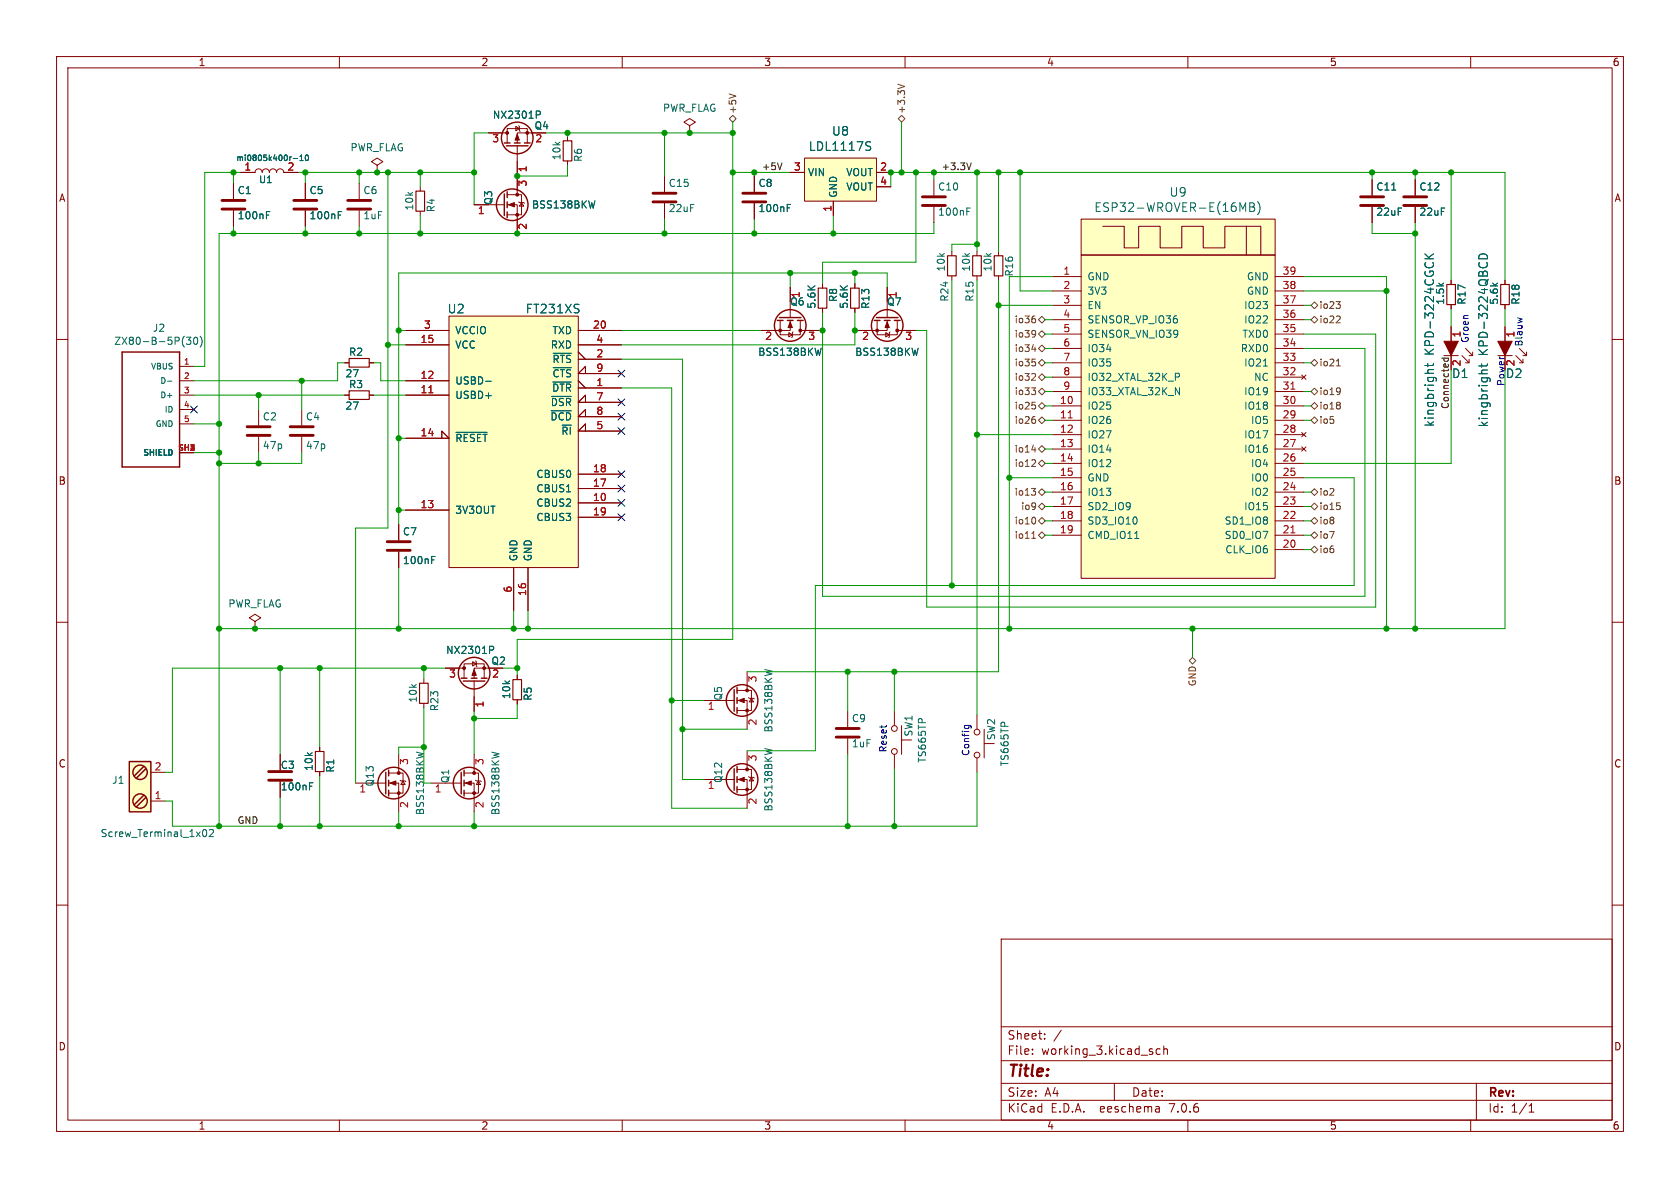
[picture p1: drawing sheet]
<svg xmlns="http://www.w3.org/2000/svg" width="297mm" height="210mm" viewBox="0 0 297 210" stroke-linecap="round" stroke-linejoin="round" font-family="sans-serif">
<defs><g id="words">
<text font-size="2.8" fill="#840000" x="178" y="190.9">Title:</text>
<g font-size="2.1" fill="#006464">
<text x="142.9" y="26.9">LDL1117S</text>
<text x="147" y="24.2">U8</text>
<text x="206.7" y="35">U9</text>
<text x="193.4" y="37.7">ESP32-WROVER-E(16MB)</text>
<text x="79" y="55.6">U2</text>
<text x="92.9" y="55.6">FT231XS</text>
<text x="253.7" y="62.9" transform="rotate(-90 253.7 62.9)">KPD-3224CGCK</text>
<text x="263.2" y="62.9" transform="rotate(-90 263.2 62.9)">KPD-3224QBCD</text>
<text x="256.6" y="67">D1</text>
<text x="266.1" y="67">D2</text>
<text x="253.7" y="75.6" transform="rotate(-90 253.7 75.6)">kingbright</text>
<text x="263.2" y="75.6" transform="rotate(-90 263.2 75.6)">kingbright</text>
</g>
<g font-size="2.1" fill="#840000">
<text x="178" y="184">Sheet:</text>
<text x="178" y="186.7">File:</text>
<text x="184.1" y="186.7">working_3.kicad_sch</text>
<text x="178" y="196.9">KiCad</text>
<text x="178" y="194.1">Size:</text>
<text x="184.7" y="194.1">A4</text>
<text x="185.7" y="196.9">E.D.A.</text>
<text x="194.6" y="196.9">eeschema</text>
<text x="200" y="194.1">Date:</text>
<text x="207" y="196.9">7.0.6</text>
<text x="263" y="194.3">Rev:</text>
<text x="263" y="196.9">Id:</text>
<text x="267.1" y="196.9">1/1</text>
</g>
<g font-size="1.8" fill="#840000">
<text x="35" y="11.9">1</text>
<text x="85" y="11.9">2</text>
<text x="135" y="11.9">3</text>
<text x="185" y="11.9">4</text>
<text x="235" y="11.9">5</text>
<text x="285" y="11.9">6</text>
<text x="94.4" y="23.1">Q4</text>
<text x="10.3" y="35.9">A</text>
<text x="285.3" y="35.9">A</text>
<text x="10.3" y="85.9">B</text>
<text x="285.3" y="85.9">B</text>
<text x="86.8" y="117.7">Q2</text>
<text x="10.3" y="135.9">C</text>
<text x="285.3" y="135.9">C</text>
<text x="10.3" y="185.9">D</text>
<text x="285.3" y="185.9">D</text>
<text x="35" y="199.9">1</text>
<text x="85" y="199.9">2</text>
<text x="135" y="199.9">3</text>
<text x="185" y="199.9">4</text>
<text x="235" y="199.9">5</text>
<text x="285" y="199.9">6</text>
</g>
<g font-size="1.8" fill="#006464">
<text x="87" y="21.2">NX2301P</text>
<text x="117.1" y="20">PWR_FLAG</text>
<text x="61.9" y="26.9">PWR_FLAG</text>
<text x="99.3" y="28.4" transform="rotate(-90 99.3 28.4)">10k</text>
<text x="103.1" y="28.7" transform="rotate(-90 103.1 28.7)">R6</text>
<text x="41.9" y="34.5">C1</text>
<text x="54.6" y="34.5">C5</text>
<text x="64.1" y="34.5">C6</text>
<text x="118.1" y="33.2">C15</text>
<text x="134" y="33.2">C8</text>
<text x="142.7" y="31.3">VIN</text>
<text x="148.2" y="35.1" transform="rotate(-90 148.2 35.1)">GND</text>
<text x="149.5" y="31.3">VOUT</text>
<text x="149.5" y="33.9">VOUT</text>
<text x="165.7" y="33.9">C10</text>
<text x="243.2" y="33.9">C11</text>
<text x="250.8" y="33.9">C12</text>
<text x="41.9" y="39">100nF</text>
<text x="54.6" y="39">100nF</text>
<text x="64.1" y="39">1uF</text>
<text x="73.3" y="37.3" transform="rotate(-90 73.3 37.3)">10k</text>
<text x="77.1" y="37.6" transform="rotate(-90 77.1 37.6)">R4</text>
<text x="87.2" y="36.3" transform="rotate(-90 87.2 36.3)">Q3</text>
<text x="93.9" y="37.1">BSS138BKW</text>
<text x="118.1" y="37.7">22uF</text>
<text x="134" y="37.7">100nF</text>
<text x="165.7" y="38.3">100nF</text>
<text x="243.2" y="38.3">22uF</text>
<text x="250.8" y="38.3">22uF</text>
<text x="148.2" y="53.5" transform="rotate(-90 148.2 53.5)">R8</text>
<text x="167.2" y="48.1" transform="rotate(-90 167.2 48.1)">10k</text>
<text x="167.9" y="53.4" transform="rotate(-90 167.9 53.4)">R24</text>
<text x="171.7" y="48.1" transform="rotate(-90 171.7 48.1)">10k</text>
<text x="172.3" y="53.4" transform="rotate(-90 172.3 53.4)">R15</text>
<text x="175.5" y="48.1" transform="rotate(-90 175.5 48.1)">10k</text>
<text x="179.3" y="49" transform="rotate(-90 179.3 49)">R16</text>
<text x="192.2" y="49.8">GND</text>
<text x="192.2" y="52.3">3V3</text>
<text x="220.3" y="52.3">GND</text>
<text x="220.3" y="49.8">GND</text>
<text x="255.5" y="54" transform="rotate(-90 255.5 54)">1.5k</text>
<text x="259.3" y="54" transform="rotate(-90 259.3 54)">R17</text>
<text x="265" y="54" transform="rotate(-90 265 54)">5.6k</text>
<text x="268.8" y="54" transform="rotate(-90 268.8 54)">R18</text>
<text x="26.9" y="58.9">J2</text>
<text x="80.4" y="59.3">VCCIO</text>
<text x="97.6" y="59.3">TXD</text>
<text x="139.6" y="54.2">Q6</text>
<text x="144.4" y="54.7" transform="rotate(-90 144.4 54.7)">5.6K</text>
<text x="150.1" y="54.7" transform="rotate(-90 150.1 54.7)">5.6K</text>
<text x="153.9" y="54.7" transform="rotate(-90 153.9 54.7)">R13</text>
<text x="156.7" y="54.2">Q7</text>
<text x="192.2" y="54.8">EN</text>
<text x="192.2" y="57.4">SENSOR_VP_IO36</text>
<text x="192.2" y="59.9">SENSOR_VN_IO39</text>
<text x="219.5" y="59.9">TXD0</text>
<text x="219.9" y="57.4">IO22</text>
<text x="219.9" y="54.8">IO23</text>
<text x="20.1" y="61.2">ZX80-B-5P(30)</text>
<text x="61.6" y="63.1">R2</text>
<text x="80.4" y="61.8">VCC</text>
<text x="97.3" y="61.8">RXD</text>
<text x="97.6" y="64.4">~{RTS}</text>
<text x="133.9" y="63.1">BSS138BKW</text>
<text x="151.1" y="63.1">BSS138BKW</text>
<text x="192.2" y="62.5">IO34</text>
<text x="192.2" y="65">IO35</text>
<text x="219.2" y="62.5">RXD0</text>
<text x="219.9" y="65">IO21</text>
<text x="61" y="66.9">27</text>
<text x="61.6" y="68.8">R3</text>
<text x="80.4" y="70.7">USBD+</text>
<text x="80.4" y="68.2">USBD-</text>
<text x="97.3" y="72">~{DSR}</text>
<text x="97.5" y="69.4">~{DTR}</text>
<text x="97.6" y="66.9">~{CTS}</text>
<text x="192.2" y="67.5">IO32_XTAL_32K_P</text>
<text x="192.2" y="70.1">IO33_XTAL_32K_N</text>
<text x="219.9" y="70.1">IO19</text>
<text x="221.6" y="67.5">NC</text>
<text x="46.4" y="74.5">C2</text>
<text x="54" y="74.5">C4</text>
<text x="61" y="72.6">27</text>
<text x="97.2" y="74.5">~{DCD}</text>
<text x="99.1" y="77.1">~{RI}</text>
<text x="192.2" y="72.6">IO25</text>
<text x="192.2" y="75.2">IO26</text>
<text x="192.2" y="77.7">IO27</text>
<text x="219.9" y="77.7">IO17</text>
<text x="219.9" y="72.6">IO18</text>
<text x="221.1" y="75.2">IO5</text>
<text x="46.4" y="79.6">47p</text>
<text x="54" y="79.6">47p</text>
<text x="80.4" y="78.3">~{RESET}</text>
<text x="192.2" y="80.2">IO14</text>
<text x="192.2" y="82.8">IO12</text>
<text x="219.9" y="80.2">IO16</text>
<text x="221.1" y="82.8">IO4</text>
<text x="94.7" y="89.8">CBUS2</text>
<text x="94.7" y="87.2">CBUS1</text>
<text x="94.7" y="84.7">CBUS0</text>
<text x="192.2" y="85.3">GND</text>
<text x="192.2" y="87.9">IO13</text>
<text x="221.1" y="87.9">IO2</text>
<text x="221.1" y="85.3">IO0</text>
<text x="71.1" y="94.8">C7</text>
<text x="80.4" y="91">3V3OUT</text>
<text x="94.7" y="92.3">CBUS3</text>
<text x="192.2" y="90.4">SD2_IO9</text>
<text x="192.2" y="92.9">SD3_IO10</text>
<text x="192.2" y="95.5">CMD_IO11</text>
<text x="216.4" y="95.5">SD0_IO7</text>
<text x="216.4" y="92.9">SD1_IO8</text>
<text x="219.9" y="90.4">IO15</text>
<text x="71.1" y="99.9">100nF</text>
<text x="91.7" y="99.3" transform="rotate(-90 91.7 99.3)">GND</text>
<text x="94.2" y="99.3" transform="rotate(-90 94.2 99.3)">GND</text>
<text x="216.5" y="98">CLK_IO6</text>
<text x="40.3" y="107.6">PWR_FLAG</text>
<text x="78.8" y="115.8">NX2301P</text>
<text x="73.9" y="124.3" transform="rotate(-90 73.9 124.3)">10k</text>
<text x="77.7" y="125.8" transform="rotate(-90 77.7 125.8)">R23</text>
<text x="90.4" y="123.7" transform="rotate(-90 90.4 123.7)">10k</text>
<text x="94.2" y="124" transform="rotate(-90 94.2 124)">R5</text>
<text x="127.9" y="123.9" transform="rotate(-90 127.9 123.9)">Q5</text>
<text x="136.8" y="129.6" transform="rotate(-90 136.8 129.6)">BSS138BKW</text>
<text x="150.5" y="127.9">C9</text>
<text x="161.5" y="130.3" transform="rotate(-90 161.5 130.3)">SW1</text>
<text x="176.1" y="130.9" transform="rotate(-90 176.1 130.9)">SW2</text>
<text x="49.5" y="136.1">C3</text>
<text x="55.5" y="136.4" transform="rotate(-90 55.5 136.4)">10k</text>
<text x="59.3" y="136.7" transform="rotate(-90 59.3 136.7)">R1</text>
<text x="150.5" y="132.3">1uF</text>
<text x="163.9" y="134.9" transform="rotate(-90 163.9 134.9)">TS665TP</text>
<text x="178.5" y="135.6" transform="rotate(-90 178.5 135.6)">TS665TP</text>
<text x="19.7" y="138.8">J1</text>
<text x="49.5" y="139.9">100nF</text>
<text x="66.3" y="139.1" transform="rotate(-90 66.3 139.1)">Q13</text>
<text x="79.6" y="138.5" transform="rotate(-90 79.6 138.5)">Q1</text>
<text x="127.9" y="138.5" transform="rotate(-90 127.9 138.5)">Q12</text>
<text x="136.8" y="143.6" transform="rotate(-90 136.8 143.6)">BSS138BKW</text>
<text x="17.7" y="148.2">Screw_Terminal_1x02</text>
<text x="75.2" y="144.2" transform="rotate(-90 75.2 144.2)">BSS138BKW</text>
<text x="88.5" y="144.2" transform="rotate(-90 88.5 144.2)">BSS138BKW</text>
</g>
<g font-size="1.8" fill="#a90000">
<text x="86.9" y="25.5">3</text>
<text x="94.5" y="25.5">2</text>
<text x="43.1" y="30.2">1</text>
<text x="50.7" y="30.2">2</text>
<text x="93.4" y="33.1" transform="rotate(-90 93.4 33.1)">3</text>
<text x="93.4" y="30.6" transform="rotate(-90 93.4 30.6)">1</text>
<text x="140.3" y="30.2">3</text>
<text x="155.5" y="30.2">2</text>
<text x="155.5" y="32.8">4</text>
<text x="84.4" y="38.2">1</text>
<text x="93.4" y="40.7" transform="rotate(-90 93.4 40.7)">2</text>
<text x="147.1" y="37.5" transform="rotate(-90 147.1 37.5)">1</text>
<text x="141.7" y="52.8" transform="rotate(-90 141.7 52.8)">1</text>
<text x="158.8" y="52.8" transform="rotate(-90 158.8 52.8)">1</text>
<text x="187.9" y="48.6">1</text>
<text x="187.9" y="51.2">2</text>
<text x="187.9" y="53.7">3</text>
<text x="226.7" y="53.7">37</text>
<text x="226.7" y="51.2">38</text>
<text x="226.7" y="48.6">39</text>
<text x="74.9" y="58.2">3</text>
<text x="104.7" y="58.2">20</text>
<text x="187.9" y="56.3">4</text>
<text x="187.9" y="58.8">5</text>
<text x="226.7" y="58.8">35</text>
<text x="226.7" y="56.3">36</text>
<text x="258.5" y="59.8" transform="rotate(-90 258.5 59.8)">1</text>
<text x="268" y="59.8" transform="rotate(-90 268 59.8)">1</text>
<text x="74.3" y="60.7">15</text>
<text x="105.3" y="63.2">2</text>
<text x="105.3" y="60.7">4</text>
<text x="105.3" y="65.8">9</text>
<text x="135.2" y="60.4">2</text>
<text x="142.8" y="60.4">3</text>
<text x="152.3" y="60.4">2</text>
<text x="159.9" y="60.4">3</text>
<text x="187.9" y="61.3">6</text>
<text x="187.9" y="63.9">7</text>
<text x="226.7" y="63.9">33</text>
<text x="226.7" y="61.3">34</text>
<text x="258.5" y="64.8" transform="rotate(-90 258.5 64.8)">2</text>
<text x="268" y="64.8" transform="rotate(-90 268 64.8)">2</text>
<text x="74.3" y="69.6">11</text>
<text x="74.3" y="67.1">12</text>
<text x="105.3" y="68.3">1</text>
<text x="105.3" y="70.9">7</text>
<text x="187.3" y="71.5">10</text>
<text x="187.9" y="66.4">8</text>
<text x="187.9" y="69">9</text>
<text x="226.7" y="71.5">30</text>
<text x="226.7" y="69">31</text>
<text x="226.7" y="66.4">32</text>
<text x="74.3" y="77.2">14</text>
<text x="105.3" y="75.9">5</text>
<text x="105.3" y="73.4">8</text>
<text x="187.3" y="74">11</text>
<text x="187.3" y="76.6">12</text>
<text x="226.7" y="76.6">28</text>
<text x="226.7" y="74">29</text>
<text x="104.7" y="83.6">18</text>
<text x="187.3" y="79.1">13</text>
<text x="187.3" y="81.7">14</text>
<text x="226.7" y="81.7">26</text>
<text x="226.7" y="79.1">27</text>
<text x="74.3" y="89.9">13</text>
<text x="104.7" y="88.6">10</text>
<text x="104.7" y="86.1">17</text>
<text x="187.3" y="84.2">15</text>
<text x="187.3" y="86.7">16</text>
<text x="187.3" y="89.3">17</text>
<text x="226.7" y="89.3">23</text>
<text x="226.7" y="86.7">24</text>
<text x="226.7" y="84.2">25</text>
<text x="104.7" y="91.2">19</text>
<text x="187.3" y="91.8">18</text>
<text x="187.3" y="94.4">19</text>
<text x="226.7" y="94.4">21</text>
<text x="226.7" y="91.8">22</text>
<text x="226.7" y="96.9">20</text>
<text x="90.6" y="104.8" transform="rotate(-90 90.6 104.8)">6</text>
<text x="93.1" y="105.5" transform="rotate(-90 93.1 105.5)">16</text>
<text x="79.3" y="120.1">3</text>
<text x="85.8" y="125.2" transform="rotate(-90 85.8 125.2)">1</text>
<text x="86.9" y="120.1">2</text>
<text x="125" y="125.8">1</text>
<text x="134.1" y="120.7" transform="rotate(-90 134.1 120.7)">3</text>
<text x="134.1" y="128.3" transform="rotate(-90 134.1 128.3)">2</text>
<text x="27.2" y="136.3">2</text>
<text x="72.5" y="135.3" transform="rotate(-90 72.5 135.3)">3</text>
<text x="85.8" y="135.3" transform="rotate(-90 85.8 135.3)">3</text>
<text x="134.1" y="134.7" transform="rotate(-90 134.1 134.7)">3</text>
<text x="27.2" y="141.4">1</text>
<text x="63.4" y="140.4">1</text>
<text x="72.5" y="142.9" transform="rotate(-90 72.5 142.9)">2</text>
<text x="76.8" y="140.4">1</text>
<text x="85.8" y="142.9" transform="rotate(-90 85.8 142.9)">2</text>
<text x="125" y="139.8">1</text>
<text x="134.1" y="142.3" transform="rotate(-90 134.1 142.3)">2</text>
</g>
<g font-size="1.7" fill="#725600">
<text x="130.4" y="20.2" transform="rotate(-90 130.4 20.2)">+5V</text>
<text x="160.2" y="20.2" transform="rotate(-90 160.2 20.2)">+3.3V</text>
<text x="179.3" y="57.3">io36</text>
<text x="179.3" y="59.9">io39</text>
<text x="233.1" y="57.3">io22</text>
<text x="233.1" y="54.8">io23</text>
<text x="179.3" y="65">io35</text>
<text x="179.3" y="62.4">io34</text>
<text x="233.1" y="65">io21</text>
<text x="179.3" y="67.5">io32</text>
<text x="179.3" y="70">io33</text>
<text x="233.1" y="70">io19</text>
<text x="179.3" y="72.6">io25</text>
<text x="179.3" y="75.1">io26</text>
<text x="233.1" y="75.1">io5</text>
<text x="233.1" y="72.6">io18</text>
<text x="179.3" y="80.2">io14</text>
<text x="179.3" y="82.7">io12</text>
<text x="179.3" y="87.8">io13</text>
<text x="233.1" y="87.8">io2</text>
<text x="179.3" y="95.4">io11</text>
<text x="179.3" y="92.9">io10</text>
<text x="180.4" y="90.4">io9</text>
<text x="233.1" y="92.9">io8</text>
<text x="233.1" y="90.4">io15</text>
<text x="233.1" y="95.4">io7</text>
<text x="233.1" y="98">io6</text>
<text x="211.6" y="121.4" transform="rotate(-90 211.6 121.4)">GND</text>
</g>
<text font-size="1.7" fill="#006464" x="45.7" y="32.6">U1</text>
<g font-size="1.7" fill="#0f0f0f">
<text x="134.6" y="30.2">+5V</text>
<text x="166.4" y="30.2">+3.3V</text>
<text x="256.2" y="72.4" transform="rotate(-90 256.2 72.4)">Connected</text>
<text x="41.9" y="145.7">GND</text>
</g>
<g font-size="1.7" fill="#0000c2">
<text x="259.7" y="60.7" transform="rotate(-90 259.7 60.7)">Groen</text>
<text x="269.2" y="61.3" transform="rotate(-90 269.2 61.3)">Blauw</text>
<text x="266.1" y="68.3" transform="rotate(-90 266.1 68.3)">Power</text>
<text x="156.8" y="133.1" transform="rotate(-90 156.8 133.1)">Reset</text>
<text x="171.4" y="133.7" transform="rotate(-90 171.4 133.7)">Config</text>
</g>
<g font-size="1.4" fill="#006464">
<text x="41.7" y="28.7">mi0805k400r-10</text>
<text x="26.6" y="65.5">VBUS</text>
<text x="28.2" y="68">D-</text>
<text x="28.2" y="70.6">D+</text>
<text x="27.4" y="75.7">GND</text>
<text x="29" y="73.1">ID</text>
<text x="25.2" y="80.7">SHIELD</text>
</g>
<g font-size="1.4" fill="#a90000">
<text x="32.4" y="64.5">1</text>
<text x="32.4" y="67.1">2</text>
<text x="32.4" y="69.6">3</text>
<text x="32.4" y="72.1">4</text>
<text x="32.4" y="74.7">5</text>
<text x="31.4" y="79.8">SH1</text>
<text x="33.4" y="79.8">2</text>
</g>
</g></defs>
<g fill="none" stroke="#840000" stroke-width=".18">
<path d="M10 10h277v190h-277zM12 12h273v186h-273zM60 10v2M110 10v2M160 10v2M210 10v2M260 10v2M41.3 32.4v2.8M41.3 37.2v2.8M42.5 30.5h2.6a.64 .64 0 0 1 .6-.7 .64 .64 0 0 1 .7 .7 .64 .64 0 0 1 .6-.7 .64 .64 0 0 1 .6 .7 .64 .64 0 0 1 .7-.7 .64 .64 0 0 1 .6 .7 .64 .64 0 0 1 .6-.7 .64 .64 0 0 1 .7 .7h2.5M54 32.4v2.8M54 37.2v2.8"/>
<path d="M63.5 32.4v2.8M63.5 37.2v2.8M66.7 29.2l1-.6-1-.7-1 .7 1 .6v1.3M66.7 30.5h.1M74.3 33v.8M74.3 37.3v.8M83.8 36.2h5.4M86.4 23.5h3.3M89.7 36.2h1.7v5.1M89.7 34.4h2.5v3.6h-2.5M89.7 25.3v-2.6h3.5v2.6M91.2 22.4l.6 .3-.6 .4z"/>
<path d="M91.4 25.8v8.6M91.7 35.7l.1 .1h.8l.1 .1M91.7 22.2l.1 .2v.7l.1 .1M92.2 35.8l.4 .6h-.8zM94 23.5h-2.6v1.8M100.3 24.1v.8M100.3 28.4v.8M117.5 31.1v2.8M117.5 35.9v2.8M121.9 22.2l1-.6-1-.6-1 .6 1 .6v1.3M121.9 23.5h.1M133.3 31.1v2.8"/>
<path d="M133.3 35.9v2.8M139.7 30.5h2.5M142.2 27.9h12.7v7.7h-12.7zM147.3 35.6v2.5M154.9 30.5h2.6M154.9 33h2.6M165.1 31.8v2.7M165.1 36.6v2.8M191.1 38.7h34.3v6.4h-34.3zM242.6 31.8v2.7M242.6 36.6v2.8M250.2 31.8v2.7"/>
<path d="M250.2 36.6v2.8M10 60h2M71.8 58.4h7.6M79.4 55.9h22.8v44.4h-22.8zM102.2 58.4h7.7M137.9 56.6v2.6h3.6v-2.6M139.4 58.8l.7 .4-.7 .4zM139.7 56.6v1.8h-5.1M139.7 50.8v5.3M140.2 58.7l-.1 .1v.8l-.1 .1M141.5 58.4h3.3M145.4 50.2v.7"/>
<path d="M145.4 54.5v.7M151.1 50.2v.7M151.1 54.5v.7M155.1 56.6v2.6h3.5v-2.6M156.6 58.8l.6 .4-.6 .4zM156.8 56.6v1.8h-5M156.8 50.8v5.3M157.4 58.7l-.2 .1v.8l-.1 .1M158.6 58.4h3.3M168.3 44.5v.7M168.3 48.8v.7M172.7 44.5v.7"/>
<path d="M172.7 48.8v.7M176.5 44.5v.7M176.5 48.8v.7M186.1 48.9h5M186.1 51.4h5M186.1 54h5M186.1 59.1h5M186.1 56.5h5M191.1 45.1h34.3v57.1h-34.3zM194.9 40h3.9v3.8h2.5v-3.8h3.8v3.8h3.8v-3.8h3.8v3.8h3.8v-3.8h3.8v5.1M220.3 40h2.6v5.1M225.4 48.9h5.1"/>
<path d="M225.4 51.4h5.1M225.4 54h5.1M225.4 59.1h5.1M225.4 56.5h5.1M256.5 49.5v.8M256.5 53.8v.8M256.5 57.8v2.5M266.1 49.5v.8M266.1 53.8v.8M266.1 57.8v2.5M285 60h2M31.7 64.8h2.6"/>
<path d="M31.7 67.3h2.6M31.7 69.9h2.6M31.7 72.4h2.6M31.7 74.9h2.6M45.7 72.4v2.8M45.7 77.2v2.8M53.3 72.4v2.8M53.3 77.2v2.8M61 69.9h.7M61 64.1h.7M65.3 69.9h.7M65.3 64.1h.7"/>
<path d="M71.8 77.5h7.6l-1.3-1.3v1.3M71.8 67.3h7.6M71.8 69.9h7.6M71.8 61h7.6M102.2 68.6h7.7M102.2 67.3l1.3 1.3M102.2 61h7.7M102.2 63.5h7.7M102.2 62.2l1.3 1.3M103.5 76.2v-1.3l-1.3 1.3h7.7M103.5 71.1v-1.2l-1.3 1.2h7.7M103.5 73.7v-1.3l-1.3 1.3h7.7"/>
<path d="M103.5 66v-1.2l-1.3 1.2h7.7M186.1 71.8h5M186.1 74.3h5M186.1 76.8h5M186.1 79.4h5M186.1 69.2h5M186.1 66.7h5M186.1 64.1h5M186.1 61.6h5M225.4 71.8h5.1M225.4 74.3h5.1M225.4 76.8h5.1"/>
<path d="M225.4 79.4h5.1M225.4 69.2h5.1M225.4 66.7h5.1M225.4 64.1h5.1M225.4 61.6h5.1M230.1 79l.8 .8M230.1 76.5l.8 .7M230.1 66.3l.8 .8M230.9 79l-.8 .8M230.9 76.5l-.8 .7M230.9 66.3l-.8 .8M255.3 62.9h2.5"/>
<path d="M256.5 62.9v2.5M258.4 62.9l1.3 1.2M259.1 61.6l1.2 1.3M259.7 63.5v.6h-.6M260.3 62.2v.7h-.6M264.8 62.9h2.5M266.1 62.9v2.5M268 62.9l1.2 1.2M268.6 61.6l1.3 1.3M269.2 63.5v.6h-.6M269.9 62.2v.7h-.7M31.7 80h2.6"/>
<path d="M70.5 92.7v2.8M70.5 97.5v2.8M71.8 90.2h7.6M102.2 88.9h7.7M102.2 86.4h7.7M102.2 83.8h7.7M102.2 91.4h7.7M186.1 81.9h5M186.1 84.5h5M186.1 87h5M186.1 89.5h5M186.1 92.1h5"/>
<path d="M186.1 94.6h5M225.4 81.9h5.1M225.4 84.5h5.1M225.4 87h5.1M225.4 89.5h5.1M225.4 92.1h5.1M225.4 94.6h5.1M225.4 97.2h5.1M10 110h2M45.1 109.9l1-.7-1-.6-1 .6 1 .7v1.2M45.1 111.1h.1M78.7 118.1h3.3"/>
<path d="M82 119.9v-2.6h3.6v2.6M83.6 117l.6 .3-.6 .4zM84.1 116.8l.1 .2v.7l.1 .2M86.4 118.1h-2.6v1.8M90.8 100.3v7.7M91.4 119.4v.7M93.3 100.3v7.7M132.1 118.7v3.3M285 110h2M26.7 136.5h2.5M49.5 133.4v2.7M49.5 138.2v2.8"/>
<path d="M56.5 132.1v.7M56.5 136.4v.8M62.9 138.4h5.3M68.7 138.4h1.8v5.1M68.7 136.7h2.5v3.5h-2.5M70.5 133.4v3.3M70.7 137.9l.2 .1h.7l.2 .2M71.2 138l.4 .7h-.7zM74.9 120v.8M74.9 124.3v.8M76.2 138.4h5.3M82 138.4h1.8v5.1"/>
<path d="M82 136.7h2.6v3.5h-2.6M83.8 120.4v5.3M83.8 133.4v3.3M84.1 137.9l.1 .1h.8l.1 .2M84.6 138l.4 .7h-.8zM91.4 123.7v.8M124.5 137.8h5.3M124.5 123.8h5.3M130.3 137.8h1.8v5.1M130.3 136h2.5v3.6h-2.5M130.3 123.8h1.8v5.1M130.3 122h2.5v3.6h-2.5"/>
<path d="M132.1 132.7v3.3M132.3 137.3l.2 .1h.7l.1 .1M132.3 123.3l.2 .1h.7l.1 .2M132.8 137.4l.4 .6h-.7zM132.8 123.4l.4 .7h-.7zM149.9 125.7v2.8M149.9 130.6v2.8M158.1 125.7v2.6M158.1 133.4v2.5M159.4 130.8h1.8M159.4 128.3v5.1M172.7 126.4v2.5"/>
<path d="M172.7 134v2.5M174 131.4h1.8M174 128.9v5.1M10 160h2M26.7 141.6h2.5M285 160h2M177 166h108v32h-108zM60 198v2M110 198v2M160 198v2M177 194.5h108M177 191.5h108"/>
<path d="M177 187.5h108M177 181.5h108M182.5 186.3v.1M182.5 185.5v.1M184.7 183.6v.1M184.7 182.8v.1M187.6 182.1l-1.3 2M197 191.5v3M204.9 195.7l.1 .9M205 196.5l-.2 .1M205 196h-.2M205.1 185.5l-.4-.1-.3 .3v.4l.1 .2h.6"/>
<path d="M205.7 185.5l.3-.1 .3 .1 .1 .9M205.7 184.9v1.5M210 198v2M260 198v2M261 191.5v6.5M270.3 196.6h.9M270.3 195.5l.4-.4v1.5"/>
<circle cx="158.1" cy="128.8" r=".51"/>
<circle cx="158.1" cy="132.8" r=".51"/>
<circle cx="172.7" cy="129.4" r=".51"/>
<circle cx="172.7" cy="133.5" r=".51"/>
</g>
<g fill="none" stroke="#840000" stroke-width=".25">
<path d="M89.2 34.3v3.8M89.2 25.3h1M89.5 25.8h3.8M89.7 33.9v1M89.7 35.7v1M89.7 37.5v1M90.9 25.3h1M92.7 25.3h1M137.4 56.6h1M137.8 56.1h3.8M139.2 56.6h1M141 56.6h1"/>
<path d="M154.6 56.6h1M154.9 56.1h3.8M156.3 56.6h1.1M158.1 56.6h1M21.6 62.2h10.1v20.4h-10.1zM81.5 119.9h1M83.3 119.9h1M85.1 119.9h1M22.9 134.6h3.8v8.9h-3.8zM25.4 135.5l-1.7 1.7M25.8 135.9l-1.7 1.6M68.2 136.5v3.8"/>
<path d="M68.7 136.1v1.1M68.7 137.9v1M68.7 139.7v1M81.5 136.5v3.8M81.9 120.4h3.8M82 136.1v1.1M82 137.9v1M82 139.7v1M129.8 121.9v3.8M129.8 135.9v3.8M130.3 121.5v1.1M130.3 123.3v1"/>
<path d="M130.3 125.1v1M130.3 135.5v1M130.3 137.3v1M130.3 139.1v1M25.4 140.6l-1.7 1.6M25.8 141l-1.7 1.6"/>
<circle cx="90.6" cy="36.2" r="2.79"/>
<circle cx="91.4" cy="24.4" r="2.79"/>
<circle cx="139.7" cy="57.5" r="2.79"/>
<circle cx="156.8" cy="57.5" r="2.79"/>
<circle cx="83.8" cy="119" r="2.79"/>
<circle cx="24.8" cy="136.5" r="1.27"/>
<circle cx="69.6" cy="138.4" r="2.79"/>
<circle cx="82.9" cy="138.4" r="2.79"/>
<circle cx="131.2" cy="137.8" r="2.79"/>
<circle cx="131.2" cy="123.8" r="2.79"/>
<circle cx="24.8" cy="141.6" r="1.27"/>
</g>
<g fill="#840000" stroke="#840000" stroke-width=".18">
<path d="M130.6 137.8l1-.4v.8z"/>
<path d="M255.3 60.3h2.5l-1.3 2.6z"/>
<path d="M264.8 60.3h2.5l-1.2 2.6z"/>
<path d="M89.9 36.2l1-.4v.8z"/>
<path d="M139.7 56.9l.4 1h-.8z"/>
<path d="M156.8 56.9l.4 1h-.7z"/>
<path d="M91.4 23.7l.4 1.1h-.7z"/>
<path d="M69 138.4l1-.4v.8z"/>
<path d="M130.6 123.8l1-.4v.8z"/>
<path d="M83.8 118.4l.4 1h-.8z"/>
<path d="M82.3 138.4l1-.4v.8z"/>
<circle cx="132.1" cy="139.6" r=".25"/>
<circle cx="132.1" cy="136" r=".25"/>
<circle cx="91.4" cy="38" r=".25"/>
<circle cx="91.4" cy="34.4" r=".25"/>
<circle cx="137.9" cy="58.4" r=".25"/>
<circle cx="141.5" cy="58.4" r=".25"/>
<circle cx="155.1" cy="58.4" r=".25"/>
<circle cx="158.6" cy="58.4" r=".25"/>
<circle cx="93.2" cy="23.5" r=".25"/>
<circle cx="89.7" cy="23.5" r=".25"/>
<circle cx="70.5" cy="140.2" r=".25"/>
<circle cx="70.5" cy="136.7" r=".25"/>
<circle cx="132.1" cy="125.6" r=".25"/>
<circle cx="132.1" cy="122" r=".25"/>
<circle cx="85.6" cy="118.1" r=".25"/>
<circle cx="82" cy="118.1" r=".25"/>
<circle cx="83.8" cy="140.2" r=".25"/>
<circle cx="83.8" cy="136.7" r=".25"/>
</g>
<g fill="none" stroke="#006464" stroke-width=".18">
<path d="M94.8 19.6h.5l.2 .3-.1 .3-.6 .1M47.1 38h.4M47.1 37.4h.6M51.8 28h.8M53 28.4h.6M53 27.7l.3-.3v1M54.1 27.4h.1a.53 .53 0 0 1 .3 .5 .53 .53 0 0 1-.3 .5 .66 .66 0 0 1-.1-1zM59.8 38h.4M59.8 37.4h.6M105.2 35.5l-.3 1.3M139.2 36.7h.4M139.2 36.1h.6"/>
<path d="M153.3 25.8l.5 .1 .1 .4-.3 .3h-.3M153.3 25.1h.6M170.9 37.4h.4M170.9 36.8h.6M219.7 36.9l.5-1v1.5M220.9 35.9h.6l.2 .1v.3l-.2 .3a.41 .41 0 0 1 .3 .3 .41 .41 0 0 1-.3 .5h-.6zM220.9 36.6h.6M222.3 35.6a1.75 1.75 0 0 1 0 2.4M246 33.6h.8M32.6 59.4l-.2 .3M33 59.6h.7l-.4 .5 .4 .1v.6l-.2 .1-.5-.1M34.4 59.7l.1-.1a.68 .68 0 0 1 .5 .6 .68 .68 0 0 1-.5 .7 .84 .84 0 0 1-.1-1.2z"/>
<path d="M35.4 59.4a1.46 1.46 0 0 1 0 2M251.9 45.7h1.5M251.9 44.9l.9 .8M253.4 44.9l-.8 .6M261.6 45a.79 .79 0 0 1 1-.1 .79 .79 0 0 1 .4 .8h-1.6v-.3zM29.6 67.4h.8M32.4 61.1l.2 .3M80.6 76.4h5.5M85.9 67.4h.9M97.4 72.6h3.6M97.5 70.1h3.5M97.7 67.5h3.3"/>
<path d="M97.8 62.5h3.2M97.8 65h3.2M145.2 61.5l-.3 1.3M162.3 61.5l-.3 1.3M207.8 66h.5l.2 .2-.1 .4h-.6M207.8 68.5l.7 1.3v-1.3M223.3 64.7h.8M252.4 64.3v.5M253.4 65.3h-.8l-.1 .1-.1 .4M253.4 64.3l-.2 .3h-1.3M261.9 64.3v.6M263 65.4h-.8l-.3 .2v.2"/>
<path d="M263 64.3l-.3 .4h-1.3M76.3 99h.4M76.3 98.4h.6M200.6 95.2h.7M201 91.6v.8M86.6 114.2h.4l.3 .3-.1 .3-.6 .1M135.2 118.4l1.3 .3M54.7 139h.4M54.7 138.4h.6M73.6 133l1.3 .3M86.9 133l1.3 .3M135.2 132.3l1.3 .3"/>
<path d="M35.8 147.1l.1-.3 .2-.2a.68 .68 0 0 1 .5 .7 .68 .68 0 0 1-.5 .6l-.2-.1-.1-.4M37 146.8l.5-.2 .2 .4-.7 .9h.7"/>
</g>
<g fill="#ffffc2" stroke="#ffffc2" stroke-width=".18">
<path d="M142.2 27.9h12.7v7.7h-12.7z"/>
<path d="M22.9 134.6h3.8v8.9h-3.8z"/>
<path d="M191.1 45.1h34.3v57.1h-34.3z"/>
<path d="M191.1 38.7h34.3v6.4h-34.3z"/>
<path d="M79.4 55.9h22.8v44.4h-22.8z"/>
</g>
<g fill="none" stroke="#840000" stroke-width=".51">
<path d="M39.2 37h4.1M39.2 35.4h4.1M51.9 37h4.1M51.9 35.4h4.1M61.5 37h4M61.5 35.4h4M115.4 35.7h4.1M115.4 34.2h4.1M131.3 35.7h4.1M131.3 34.2h4.1M163.1 36.3h4M163.1 34.8h4"/>
<path d="M240.5 36.3h4.1M240.5 34.8h4.1M248.2 36.3h4M248.2 34.8h4M43.7 77h4.1M43.7 75.4h4.1M51.3 77h4.1M51.3 75.4h4.1M68.5 97.3h4M68.5 95.8h4M47.5 137.9h4.1M47.5 136.4h4.1"/>
<path d="M147.8 130.3h4.1M147.8 128.8h4.1"/>
</g>
<g fill="none" stroke="#840000" stroke-width=".2">
<path d="M73.5 33.8h1.6v3.5h-1.6zM99.6 24.9h1.5v3.5h-1.5zM144.7 50.9h1.5v3.6h-1.5zM150.4 50.9h1.5v3.6h-1.5zM167.5 45.2h1.5v3.6h-1.5zM172 45.2h1.5v3.6h-1.5zM175.8 45.2h1.5v3.6h-1.5zM255.8 50.3h1.5v3.5h-1.5zM265.3 50.3h1.5v3.5h-1.5zM61.7 69.1h3.6v1.5h-3.6zM61.7 63.4h3.6v1.5h-3.6zM55.8 132.8h1.5v3.6h-1.5z"/>
<path d="M74.2 120.8h1.5v3.5h-1.5zM90.7 120.1h1.5v3.6h-1.5z"/>
</g>
<path d="M75.8 69.4h.7M188.8 73.9h.8M228.2 68.8h.7M228.2 94.2h.7" fill="none" stroke="#a90000" stroke-width=".18"/>
<g fill="none" stroke="#725600" stroke-width=".18">
<path d="M128.9 16.6l1.2 .4M158.7 14.9l1.2 .4M128.9 21l.6-.6 .6 .6-.6 .6zM158.8 21l.6-.6 .6 .6-.6 .6zM182.7 55.9h.3M182.9 56.3l.2 .2v.3l-.2 .3M182.9 58.4l.2 .2v.5l-.2 .4M183.1 58.9l-.2 .2M183.6 56.5l.6-.6 .6 .6-.6 .6zM183.6 59.1l.6-.6 .6 .6-.6 .6zM231.8 56.5l.6-.6 .6 .6-.6 .6zM231.8 54l.6-.6 .6 .6-.6 .6z"/>
<path d="M236.2 53.3h.7l-.4 .5M236.7 53.8l.2 .2v.3l-.2 .2M236.7 55.9l.2 .2v.3l-.7 .7h.7M182.3 68.6h.8l-.4 .4M182.4 79.5h.7M182.4 61.7h.7M182.5 63.5h.5M182.5 71.1h.5M182.7 73.6h.3M182.9 63.9l.2 .3v.3l-.2 .2M182.9 66l.2 .3-.1 .2-.7 .7h.8M182.9 69l.2 .2v.3l-.2 .3"/>
<path d="M182.9 71.6l.2 .2v.3l-.2 .2M182.9 74.1l.2 .2v.3l-.2 .2M183 61.3v.8M183 79.1v.8M183.6 64.1l.6-.6 .6 .6-.6 .6zM183.6 79.4l.6-.6 .6 .6-.6 .6zM183.6 66.7l.6-.6 .6 .6-.6 .6zM183.6 71.8l.6-.6 .6 .6-.6 .6zM183.6 61.6l.6-.6 .6 .6-.6 .6zM183.6 69.2l.6-.6 .6 .6-.6 .6zM183.6 74.3l.6-.6 .6 .6-.6 .6zM231.8 74.3l.6-.6 .6 .6-.6 .6z"/>
<path d="M231.8 64.1l.6-.6 .6 .6-.6 .6zM231.8 71.8l.6-.6 .6 .6-.6 .6zM231.8 69.2l.6-.6 .6 .6-.6 .6zM236.3 64.7h.6M236.5 63.7l.1-.2v1.2M236.7 71.1l.2 .2-.2 .3 .2 .1v.4l-.2 .2M236.7 68.6l.2 .2v.4l-.1 .4M236.9 69.1l-.2 .2M182.3 86.3h.8l-.4 .5M182.4 95.2h.7M182.6 94.1l.1-.1v1.2M182.9 81.3l.2 .2-.1 .3-.7 .7h.8"/>
<path d="M182.9 86.8l.2 .2v.3l-.2 .2M182.9 91.5l.2 .4-.2 .7M183.6 94.6l.6-.6 .6 .6-.6 .6zM183.6 92.1l.6-.6 .6 .6-.6 .6zM183.6 87l.6-.6 .6 .6-.6 .6zM183.6 81.9l.6-.6 .6 .6-.6 .6zM183.6 89.5l.6-.6 .6 .6-.6 .6zM231.8 92.1l.6-.6 .6 .6-.6 .6zM231.8 97.2l.6-.6 .6 .6-.6 .6zM231.8 89.5l.6-.6 .6 .6-.6 .6zM231.8 94.6l.6-.6 .6 .6-.6 .6zM231.8 87l.6-.6 .6 .6-.6 .6z"/>
<path d="M236.3 88.9h.6M236.7 89.3l.2 .3v.3l-.2 .2M210.2 116.8l.6-.6 .6 .6-.6 .6z"/>
</g>
<path d="M138.2 28.8l-.4 1.2M171.7 28.8l-.4 1.2M254.9 63.3h1.2M255.3 63.3v.3l.2 .3M256 63.3l.1 .3-.3 .3" fill="none" stroke="#0f0f0f" stroke-width=".18"/>
<path d="M268.3 56.2l.8 .2M170.5 128.2h1l.2 .3M170.6 128.2l-.1 .4M171.2 128.2l.1 .4" fill="none" stroke="#0000c2" stroke-width=".18"/>
<g fill="none" stroke="#009600" stroke-width=".18">
<path d="M41.3 30.5v1.9M42.5 30.5h-6.3v34.3h-1.9M52.7 30.5h31.1M54 30.5v1.9M63.5 30.5v1.9M68.6 30.5v62.8h-5.7v45.1M74.3 30.5v2.5M74.3 38.1v3.2M86.4 23.5h-2.6v12.7M96.5 23.5h33M100.3 23.5v.6M100.3 29.2v1.9h-8.9"/>
<path d="M117.5 23.5v7.6M117.5 38.7v2.6M129.5 21.6v91.4h-38.1v6.4M129.5 30.5h10.2M133.3 30.5v.6M133.3 38.7v2.6M147.3 38.1v3.2M157.5 33v-2.5h108.6v19M159.4 21.6v8.9M161.9 30.5v15.9h-16.5v3.8M165.1 39.4v1.9h-126.4v104.8M165.1 30.5v1.3"/>
<path d="M172.7 30.5v14M176.5 30.5v14M180.3 30.5v20.9h5.8M242.6 39.4v1.9h7.6M242.6 30.5v1.3M250.2 30.5v1.3M250.2 39.4v71.7M256.5 30.5v19M41.3 40v1.3M54 40v1.3M63.5 40v1.3M70.5 58.4h1.3"/>
<path d="M109.9 58.4h24.7M139.7 48.3v2.5M144.8 58.4h.6M145.4 55.2v50.2h95.9v-43.8h-10.8M151.1 55.2v5.8h-41.2M151.1 48.3v1.9M151.1 58.4h.7M156.8 50.8v-2.5h-86.3v44.4M161.9 58.4h1.9v48.9h79.4v-48.2h-12.7M168.3 49.5v54M172.7 49.5v76.9M172.7 43.2h-4.4v1.3"/>
<path d="M176.5 49.5v69.2h-44.4M176.5 54h9.6M184.8 59.1h1.3M184.8 56.5h1.3M186.1 48.9h-7.7v62.2M230.5 48.9h14.6v62.2M230.5 51.4h14.6M230.5 54h1.3M230.5 56.5h1.3M256.5 54.6v3.2M266.1 54.6v3.2M34.3 69.9h26.7"/>
<path d="M34.3 74.9h4.4M45.7 69.9v2.5M53.3 67.3v5.1M61 64.1h-1.3v3.2h-25.4M66 64.1h1.3v3.2h4.5M66 69.9h5.8M68.6 61h3.2M70.5 77.5h1.3M109.9 68.6h8.8v74.3h13.4M109.9 63.5h10.7v74.3h3.9M172.7 76.8h13.4M184.8 64.1h1.3"/>
<path d="M184.8 74.3h1.3M184.8 69.2h1.3M184.8 61.6h1.3M184.8 71.8h1.3M184.8 66.7h1.3M184.8 79.4h1.3M230.5 64.1h1.3M230.5 74.3h1.3M230.5 69.2h1.3M230.5 71.8h1.3M256.5 65.4v16.5h-26M266.1 65.4v45.7h-227.4"/>
<path d="M34.3 80h4.4M45.7 80v1.9M53.3 80v1.9h-14.6M70.5 90.2h1.3M178.4 84.5h7.7M184.8 81.9h1.3M184.8 87h1.3M184.8 89.5h1.3M184.8 92.1h1.3M184.8 94.6h1.3M230.5 84.5h8.9v19h-95.3v29.2h-12M230.5 97.2h1.3"/>
<path d="M230.5 87h1.3M230.5 89.5h1.3M230.5 92.1h1.3M230.5 94.6h1.3M49.5 118.1v15.3M56.5 118.1v14M70.5 100.3v10.8M74.9 118.1v1.9M78.7 118.1h-48.2v18.4h-1.3M88.9 118.1h2.5M90.8 108v3.1M93.3 108v3.1"/>
<path d="M149.9 118.7v7M158.1 118.7v7M210.8 111.1v5.1M56.5 137.2v8.9M74.9 132.1h-4.4v1.3M74.9 125.1v13.3h1.3M83.8 125.7v7.7M91.4 124.5v2.5h-7.6M118.7 123.8h5.8M120.6 128.9h11.5M149.9 133.4v12.7M158.1 135.9v10.2"/>
<path d="M172.7 136.5v9.6h-142.2v-4.5h-1.3M49.5 141v5.1M70.5 143.5v2.6M83.8 143.5v2.6"/>
</g>
<g fill="none" stroke="#000084" stroke-width=".18">
<path d="M33.7 71.8l1.2 1.2M34.9 71.8l-1.2 1.2M109.2 70.5l1.3 1.2M109.2 65.4l1.3 1.2M109.2 75.6l1.3 1.2M109.2 73.1l1.3 1.2M110.5 70.5l-1.3 1.2M110.5 65.4l-1.3 1.2M110.5 75.6l-1.3 1.2M110.5 73.1l-1.3 1.2M109.2 88.3l1.3 1.2M109.2 90.8l1.3 1.2"/>
<path d="M109.2 83.2l1.3 1.2M109.2 85.8l1.3 1.2M110.5 88.3l-1.3 1.2M110.5 90.8l-1.3 1.2M110.5 83.2l-1.3 1.2M110.5 85.8l-1.3 1.2"/>
</g>
<g fill="#009600" stroke="#009600" stroke-width=".18">
<circle cx="120.6" cy="128.9" r=".46"/>
<circle cx="118.7" cy="123.8" r=".46"/>
<circle cx="90.8" cy="111.1" r=".46"/>
<circle cx="93.3" cy="111.1" r=".46"/>
<circle cx="74.3" cy="30.5" r=".46"/>
<circle cx="63.5" cy="30.5" r=".46"/>
<circle cx="68.6" cy="30.5" r=".46"/>
<circle cx="54" cy="30.5" r=".46"/>
<circle cx="83.8" cy="30.5" r=".46"/>
<circle cx="74.3" cy="41.3" r=".46"/>
<circle cx="63.5" cy="41.3" r=".46"/>
<circle cx="66.7" cy="30.5" r=".46"/>
<circle cx="45.1" cy="111.1" r=".46"/>
<circle cx="38.7" cy="111.1" r=".46"/>
<circle cx="56.5" cy="118.1" r=".46"/>
<circle cx="49.5" cy="118.1" r=".46"/>
<circle cx="38.7" cy="80" r=".46"/>
<circle cx="38.7" cy="81.9" r=".46"/>
<circle cx="70.5" cy="58.4" r=".46"/>
<circle cx="68.6" cy="61" r=".46"/>
<circle cx="70.5" cy="90.2" r=".46"/>
<circle cx="70.5" cy="77.5" r=".46"/>
<circle cx="53.3" cy="67.3" r=".46"/>
<circle cx="74.9" cy="118.1" r=".46"/>
<circle cx="49.5" cy="146.1" r=".46"/>
<circle cx="38.7" cy="146.1" r=".46"/>
<circle cx="56.5" cy="146.1" r=".46"/>
<circle cx="74.9" cy="132.1" r=".46"/>
<circle cx="70.5" cy="111.1" r=".46"/>
<circle cx="70.5" cy="146.1" r=".46"/>
<circle cx="83.8" cy="127" r=".46"/>
<circle cx="83.8" cy="146.1" r=".46"/>
<circle cx="41.3" cy="41.3" r=".46"/>
<circle cx="41.3" cy="30.5" r=".46"/>
<circle cx="38.7" cy="74.9" r=".46"/>
<circle cx="54" cy="41.3" r=".46"/>
<circle cx="45.7" cy="69.9" r=".46"/>
<circle cx="45.7" cy="81.9" r=".46"/>
<circle cx="100.3" cy="23.5" r=".46"/>
<circle cx="91.4" cy="31.1" r=".46"/>
<circle cx="91.4" cy="41.3" r=".46"/>
<circle cx="91.4" cy="118.1" r=".46"/>
<circle cx="158.1" cy="146.1" r=".46"/>
<circle cx="149.9" cy="146.1" r=".46"/>
<circle cx="172.7" cy="76.8" r=".46"/>
<circle cx="151.1" cy="58.4" r=".46"/>
<circle cx="145.4" cy="58.4" r=".46"/>
<circle cx="165.1" cy="30.5" r=".46"/>
<circle cx="161.9" cy="30.5" r=".46"/>
<circle cx="172.7" cy="30.5" r=".46"/>
<circle cx="172.7" cy="43.2" r=".46"/>
<circle cx="176.5" cy="54" r=".46"/>
<circle cx="245.1" cy="111.1" r=".46"/>
<circle cx="250.2" cy="111.1" r=".46"/>
<circle cx="121.9" cy="23.5" r=".46"/>
<circle cx="117.5" cy="23.5" r=".46"/>
<circle cx="133.3" cy="41.3" r=".46"/>
<circle cx="117.5" cy="41.3" r=".46"/>
<circle cx="133.3" cy="30.5" r=".46"/>
<circle cx="139.7" cy="48.3" r=".46"/>
<circle cx="129.5" cy="23.5" r=".46"/>
<circle cx="129.5" cy="30.5" r=".46"/>
<circle cx="250.2" cy="41.3" r=".46"/>
<circle cx="256.5" cy="30.5" r=".46"/>
<circle cx="151.1" cy="48.3" r=".46"/>
<circle cx="157.5" cy="30.5" r=".46"/>
<circle cx="159.4" cy="30.5" r=".46"/>
<circle cx="147.3" cy="41.3" r=".46"/>
<circle cx="178.4" cy="84.5" r=".46"/>
<circle cx="250.2" cy="30.5" r=".46"/>
<circle cx="242.6" cy="30.5" r=".46"/>
<circle cx="245.1" cy="51.4" r=".46"/>
<circle cx="180.3" cy="30.5" r=".46"/>
<circle cx="176.5" cy="30.5" r=".46"/>
<circle cx="158.1" cy="118.7" r=".46"/>
<circle cx="149.9" cy="118.7" r=".46"/>
<circle cx="168.3" cy="103.5" r=".46"/>
<circle cx="178.4" cy="111.1" r=".46"/>
<circle cx="210.8" cy="111.1" r=".46"/>
</g>
<use href="#words"/>
</svg>
